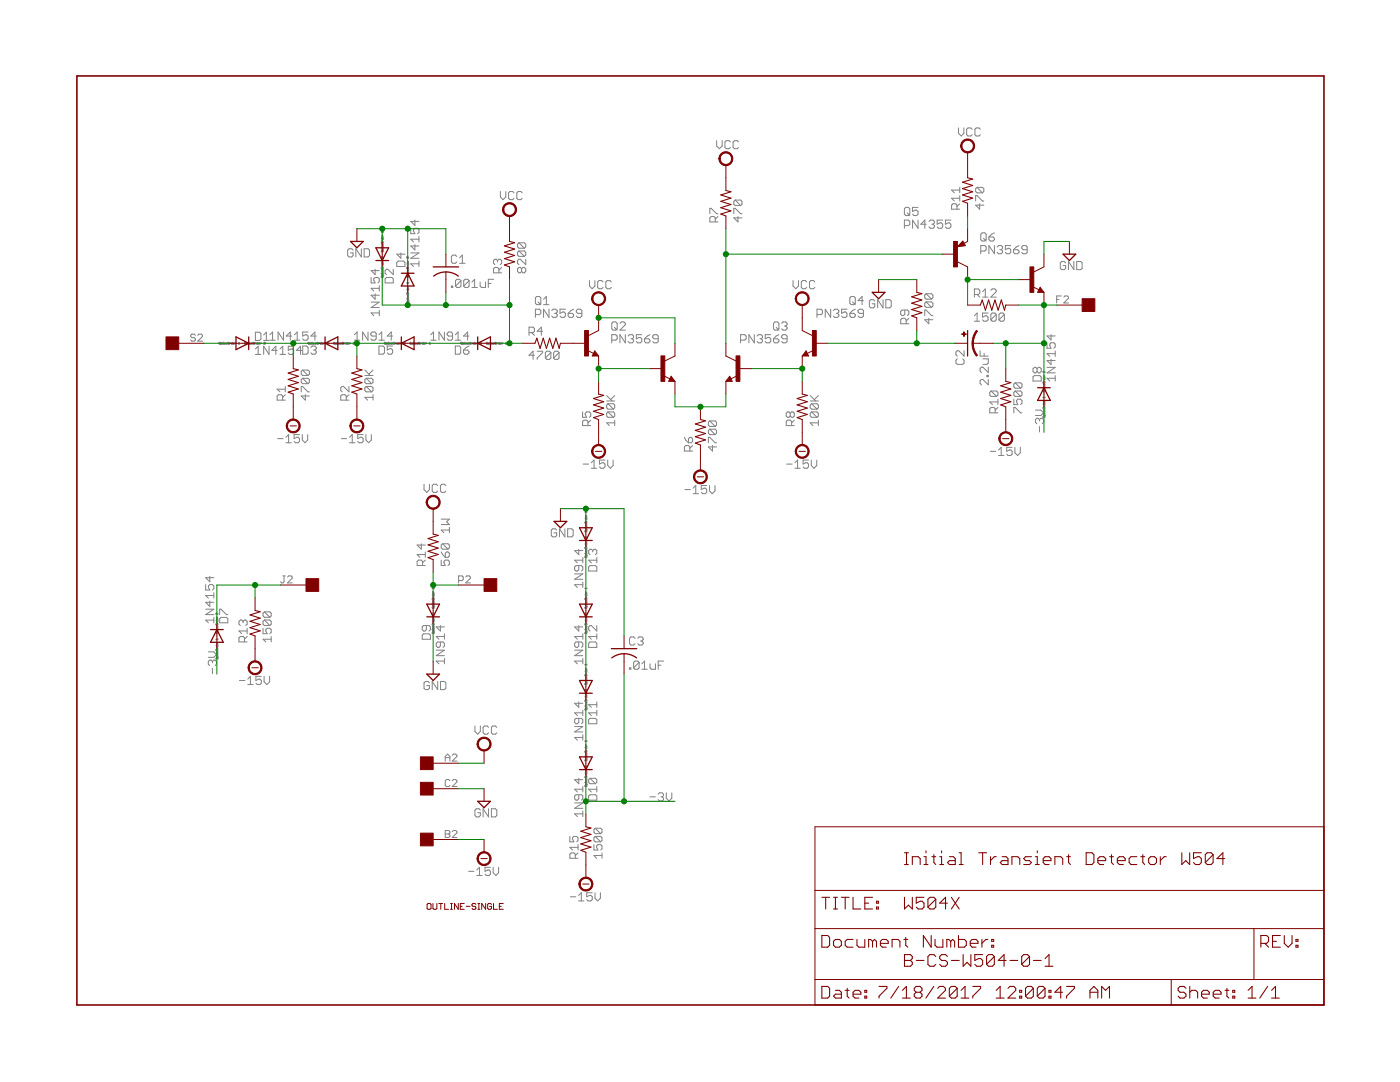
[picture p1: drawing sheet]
<svg xmlns="http://www.w3.org/2000/svg" width="279mm" height="216mm" viewBox="0 0 279 216" stroke-linecap="round" stroke-linejoin="round" font-family="sans-serif">
<g fill="none" stroke="#808080" stroke-width=".2">
<path d="M99.9 38.2v1.1l.5 .5 .5-.5v-1.1M102.6 38.5l-.3-.3h-.5l-.3 .3v1.1l.3 .2h.5l.3-.2M104.2 38.5l-.3-.3h-.5l-.3 .3v1.1l.3 .2h.5l.3-.2M143 28.1v1l.6 .6 .5-.6v-1M145.8 28.3l-.3-.2h-.6l-.2 .2v1.1l.2 .3h.6l.3-.3M146.7 39.9l-.2 .3v.5l.2 .3h1.1M146.7 39.9h1.1l.3 .3v.5l-.3 .3M146.7 39.9l1.1 1.1M147.4 28.3l-.3-.2h-.5l-.3 .2v1.1l.3 .3h.5l.3-.3M191.3 25.5v1.1l.5 .5 .6-.5v-1.1M191.5 39.6h-1.6l.6 .5M191.5 37.4v1.1"/>
<path d="M191.5 39v1.1M191.5 37.9h-1.6l.6 .6M194 25.8l-.3-.3h-.5l-.3 .3v1.1l.3 .2h.5l.3-.2M195 37.4l-.3 .3v.5l.3 .3h1.1M195 37.4h1.1l.2 .3v.5l-.2 .3M195 37.4l1.1 1.1M195.6 25.8l-.2-.3h-.6l-.2 .3v1.1l.2 .2h.6l.2-.2M70.5 49.9l-.3-.3h-.5l-.3 .3v1.1l.3 .3h.5l.3-.3v-.5h-.6M72.1 49.6v1.7l-1.1-1.7v1.7M72.7 49.6h.8l.2 .3v1.1l-.2 .3h-.8zM74.1 55.4v1.1h.8l-.3-.9 .3-.2h.5l.3 .2v.6l-.3 .3M74.9 53.7v1.1l-.8-.8h1.6"/>
<path d="M74.9 58.6v1.1l-.8-.8h1.6M75.7 57v1.1M75.7 57.5h-1.6l.5 .6M76 49.5h.1M76 54.5h.1M76.1 47.6h.4v.2h-.2l-.1-.2M76.1 52.7h.4v.2h-.2l-.1-.2M76.2 55.1l-.1 .2 .1 .1 .2-.3v.3M76.2 50l-.1 .2 .1 .1 .2-.3v.3M76.2 48.3h.2l.1 .2h-.3zM76.2 53.4h.2l.1 .2h-.3zM76.2 54.1l.1 .3 .2-.1v-.2"/>
<path d="M76.2 49l.1 .3 .2-.1v-.2M76.2 46.9l.1 .2M76.2 48l.1 .2M76.2 52l.1 .2M76.2 53l.1 .2M76.2 48.2h.3M76.2 47.1h.3M76.2 53.2h.3M76.2 52.2h.3M76.5 53.8l-.1 .2-.2-.2 .1-.1v.3M76.5 51.2v.3l-.3-.3-.1 .1 .1 .2M76.5 46.2v.2"/>
<path d="M76.5 47.3l-.1 .2-.2-.2 .1-.1v.3M76.5 48.7l-.1 .2-.2-.2h.1v.2M76.5 49.4v.1M76.5 49.9l-.1-.2h-.2v.2h.4M76.5 52.4l-.1 .2-.2-.2 .1-.1v.3M76.5 54.5v.1M76.5 55l-.1-.3-.2 .1v.2h.4M76.5 49.5h-.3M76.5 54.5l-.3 .1M76.5 46.3h-.4l.1 .1M76.9 55.6l.2-.2h1.1l.3 .2v.9h-1.6zM78.5 53.7v1.1l-1.1-1.1h-.3l-.2 .3v.5l.2 .3"/>
<path d="M79.2 52.4l.3-.3h1l.3 .3v.8h-1.6zM80 50.5v1l-.8-.8h1.6M81.1 54.5h.1M81.1 59.6h.1M81.2 53.4h.3l.1 .2h-.4zM81.2 52.7h.4v.2h-.2l-.1-.2M81.2 58.5l.3-.1 .1 .2-.4 .1zM81.2 57.7h.4v.2l-.2 .1-.1-.3M81.2 55.1v.2l.1 .1 .2-.3v.3M81.3 54.1l.1 .3 .2-.1v-.2M81.3 53l.1 .2M81.3 52l.1 .2"/>
<path d="M81.3 59.2l.1 .2h.2v-.2M81.3 53.2h.3M81.3 58.1l.1 .2M81.3 52.2h.3M81.3 57.1l.1 .2M81.3 58.3h.3M81.3 57.3h.3M81.6 53.8l-.1 .2-.2-.2 .1-.1v.3M81.6 52.4l-.1 .2-.2-.2 .1-.1v.3M81.6 55l-.1-.3-.2 .1v.2h.4M81.6 54.5l-.3 .1M81.6 57.4l-.1 .2-.2-.2h.1v.2"/>
<path d="M81.6 51.2v.3l-.3-.3-.1 .1v.2M81.6 54.5v.1M81.6 56.3v.3M81.6 58.9l-.1 .2-.2-.2 .1-.1v.3M81.6 59.6v.1M81.6 59.6l-.3 .1M81.6 56.5h-.4l.1 .1M82 45.6v1h.8l-.3-.5v-.3l.3-.2h.5l.3 .2v.6l-.3 .2M82 50.5h1.6l-1.6 1h1.6M82.8 43.9v1.1l-.8-.8h1.6M82.8 48.8v1.1l-.8-.8h1.6M83.6 52.6h-1.6l.5 .6"/>
<path d="M83.6 47.2v1.1M83.6 52.1v1.1M83.6 47.7h-1.6l.5 .6M90.1 57.1h.3v.3h-.3zM91.2 51.2l-.3-.3h-.5l-.3 .3v1.1l.3 .2h.5l.3-.2M91.7 52.5h1.1M91.7 51.5l.6-.6v1.6M92 56l-1.1 1.1M92 56v1.1l-.3 .3h-.5l-.3-.3M92 56l-.3-.3h-.5l-.3 .3v1.1M93.6 56v1.1l-.3 .3h-.5l-.3-.3M93.6 56l-.3-.3h-.5l-.3 .3v1.1"/>
<path d="M93.6 56l-1.1 1.1M94.2 57.4h1.1M94.2 56.3l.5-.6v1.7M95.8 56.3v.8l.3 .3h.8v-1.1M97.5 56.6h.5M98.5 55.7h-1v1.7M99.3 52l-.3-.3h-.2l-.3 .3v.5l.3 .3M99.3 52l.3-.3h.2l.3 .3v.5l-.3 .3M99.3 52v.3M99.6 54.4v-.8l-.3-.2h-.5l-.3 .2v.8h1.6M100.1 53.4l-.5 .5M103.6 48.5l-.3 .2v.6l.3 .2h1"/>
<path d="M103.6 50.1l-.3 .3v.5l.3 .3h1M103.6 48.5h1l.3 .2v.6l-.3 .2M103.6 50.1h1l.3 .3v.5l-.3 .3M103.6 50.1l1 1.1M103.6 48.5l1 1M104.1 53.6l-.3-.2h-.2l-.3 .2v.6l.3 .2h.2l.3-.2M104.1 53.6l.3-.2h.2l.3 .2v.6l-.3 .2h-.2l-.3-.2M104.1 53.6v.6M104.9 51.7v1.1l-1.1-1.1h-.2l-.3 .3v.5l.3 .3M106.8 59.4l.3-.2h.6l.2 .2v1.1l-.2 .3h-.6l-.3-.3zM108.5 59.7l.5-.5v1.6M117.6 56v1.1l.6 .5 .5-.5v-1.1"/>
<path d="M120.4 56.3l-.3-.3h-.6l-.2 .3v1l.2 .3h.6l.3-.3M122 56.3l-.3-.3h-.5l-.3 .3v1l.3 .3h.5l.3-.3M141.7 42.7v-1.1h.2l1.1 1.1h.3M142.7 44.3v-.8l-.2-.3h-.6l-.2 .3v.8h1.6M143.3 43.2l-.6 .6M146.5 42.7v-1.1h.2l1.1 1.1h.3M147.3 43.2v1.1l-.8-.8h1.6M158.3 56v1.1l.5 .5 .6-.5v-1.1M161 56.3l-.3-.3h-.5l-.3 .3v1l.3 .3h.5l.3-.3M162.6 56.3l-.3-.3h-.5l-.3 .3v1l.3 .3h.5l.3-.3M169.9 59.2h.5l.3 .2v1.1l-.3 .3h-.5l-.3-.3v-1.1zM172.3 60h-1.1l.8-.8v1.6"/>
<path d="M176.2 59.8v1.6l-1-1.6v1.6M176.8 59.8h.8l.3 .3v1.1l-.3 .2h-.8zM180.5 45h.8l.3-.3v-.5l-.3-.3h-.8v1.7M180.8 41.4h.5l.3 .3v1l-.3 .3h-.5l-.3-.3v-1zM181 42.5l.6 .5M183.2 41.4h-1.1v.8l.8-.3 .3 .3v.5l-.3 .3h-.5l-.3-.3M183.2 43.9v1.7l-1.1-1.7v1.7M184.8 58.6l-.2 .3v.5l.2 .3h1.1M184.8 58.6h1.1l.3 .3v.5l-.3 .3M184.8 58.6l1.1 1.1M184.8 44.7h-1l.8-.8v1.7M185.4 44.2l.3-.3h.5l.3 .3v.3l-.3 .2"/>
<path d="M185.9 44.7h.3M186.2 44.7l.3 .3v.3l-.3 .3h-.5l-.3-.3M188.1 43.9h-1.1v.8l.9-.2 .2 .2v.6l-.2 .3h-.6l-.3-.3M189.8 43.9h-1.1v.8l.5-.2h.3l.3 .2v.6l-.3 .3h-.5l-.3-.3M191 41.7v-.8l-.3-.2h-.5l-.3 .2v.8h1.6M191.5 40.7l-.5 .5M194.5 58.8h.8l.2-.3v-.6l-.2-.2h-.8v1.6M194.7 40.1v-1.1h.3l1.1 1.1h.2M195 58.8l.5 .5M195.5 40.7v1l-.8-.8h1.6M195.7 50.1h.8l.3-.3v-.5l-.3-.3h-.8v1.6M196 46.5h.5l.3 .2v1.1l-.3 .3h-.5l-.3-.3v-1.1z"/>
<path d="M196.1 58.2l.5-.5v1.6M196.1 59.3h1.1M196.3 47.6l.5 .5M197.4 47.3h.8l.3 .3v.2l-.3 .3h-.6l-.2-.3zM197.7 57.9l.3-.2h.5l.3 .2v.3l-1.1 1.1h1.1M198.5 46.5l-.6 .2-.5 .6M198.5 49v1.6l-1.1-1.6v1.6M199 49.3l.3-.3h.5l.3 .3v.3l-.3 .2M199.5 49.8h.3M199.8 49.8l.3 .3v.3l-.3 .2h-.5l-.3-.2M201.7 49h-1.1v.8l.6-.2h.2l.3 .2v.6l-.3 .2h-.5l-.3-.2M202.3 49.8h.8l.3 .3v.3l-.3 .2h-.6l-.2-.2z"/>
<path d="M203.4 49l-.6 .3-.5 .5M205 49.8h-.8l-.3-.2v-.3l.3-.3h.5l.3 .3v1.1l-.3 .2h-.5l-.3-.2M210.9 59.8h.4M211.8 59.1h-.9v1.4M212.3 59.3l.2-.2h.5l.2 .2v.2l-.9 1h.9M212.7 52.5l-.3-.3h-.5l-.3 .3v1l.3 .3h.5l.3-.3v-.5h-.5M214.3 52.2v1.6l-1.1-1.6v1.6M214.9 52.2h.8l.3 .3v1l-.3 .3h-.8zM39 66.9l-.2-.2h-.5l-.2 .2v.2l.2 .3h.5l.2 .2v.2l-.2 .3h-.5l-.2-.3M39.5 66.9l.2-.2h.5l.2 .2v.2l-.9 1h.9M44 68.4h-.3l.3 .2-.1 .1-.2-.1M44.1 68.7h.2v-.2l-.2-.1v.4"/>
<path d="M44.5 68.7h.1M44.5 68.4v.3M44.5 68.2v.1M45 68.4l-.3 .1 .1 .2h.2M45.1 68.6h.2v-.2l-.2 .1 .2 .2M45.5 68.3l.2 .1v.3l-.2-.1zM45.8 68.4v.3M46 68.4l-.2 .2M46.4 68.3v.4l-.3-.1 .1-.2h.2M46.5 68.6h.3l-.1-.2-.2 .1 .2 .2M46.9 68.4v.3M47.1 68.4l-.2 .2"/>
<path d="M47.6 68.7h.2M47.6 68.4l.1-.1v.4M49 68.4h-.2l.2 .2v.1l-.2-.1M49.2 68.7h.2v-.2l-.2-.1v.4M49.5 68.7h.2M49.5 68.4l.1 .3M49.6 68.2v.1M50 68.4l-.2 .1v.2h.2M50.2 68.6h.2v-.2l-.2 .1 .2 .2M50.6 68.3l.2 .1-.1 .3-.2-.1zM50.9 68.4v.3M51 66.3h.8l.3 .3v1l-.3 .3h-.8z"/>
<path d="M51 69.6l.5-.5v1.6M51 70.7h1.1M51.1 68.4l-.2 .2M51.5 68.3v.4l-.3-.1 .1-.2h.2M51.6 68.6h.3l-.1-.2-.2 .1 .2 .2M52 68.4v.3M52.2 68.4l-.2 .2M52.6 67.9h1.1M52.6 66.8l.5-.5v1.6M52.7 68.4h.2l-.2 .3h.2M53.7 69.1v1.6l-1.1-1.6v1.6M53.8 66.8l.6-.5v1.6"/>
<path d="M53.8 67.9h1.1M55.3 69.9h-1l.8-.8v1.6M55.9 70.7h1.1M55.9 69.6l.5-.5v1.6M56.4 79.8v-.8l-.3-.2h-.5l-.3 .2v.8h1.6M56.6 66.3v1.6l-1.1-1.6v1.6M56.9 78.8l-.5 .5M56.9 77.7h-1.6l.6 .5M56.9 77.1v1.1M58.2 67.1h-1.1l.8-.8v1.6M58.6 69.1h-1.1v.8l.8-.3 .3 .3v.5l-.3 .3h-.5l-.3-.3M58.8 66.8l.5-.5v1.6"/>
<path d="M58.8 67.9h1M60.1 78.2v-1.1h.3l1.1 1.1h.2M60.2 69.9h-1l.8-.8v1.6M60.4 73.9h1.1l.2 .2v.6l-.2 .2M60.4 75.5h1.1l.2 .3v.5l-.2 .3M60.4 73.9l-.3 .2v.6l.3 .2h1.1M60.4 75.5l-.3 .3v.5l.3 .3h1.1M60.4 75.5l1.1 1.1M60.4 73.9l1.1 1M60.4 69h.8l.3 .3v1.1l-.3 .3h-.8zM60.9 78.8v1l-.8-.8h1.6M61.5 66.3h-1.1v.8l.5-.3h.3l.3 .3v.5l-.3 .3h-.5l-.3-.3"/>
<path d="M61.7 68.4h-.2l.2 .2v.1l-.2-.1M61.9 68.7h.2v-.2l-.2-.1v.4M62 69.3l.3-.3h.5l.3 .3v.3l-.3 .2M62.2 68.7h.2M62.2 68.4l.1 .3M62.3 68.2v.1M62.6 69.8h.2M62.7 68.4l-.2 .1v.2h.2M62.8 69.8l.3 .3v.3l-.3 .3h-.5l-.3-.3M62.9 68.6h.2v-.2l-.2 .1 .2 .2M63.1 67.1h-1.1l.8-.8v1.6M63.3 68.3l.2 .1-.1 .3-.2-.1z"/>
<path d="M63.6 68.4v.3M63.8 68.4l-.2 .2M64.2 68.3v.4h-.2l-.1-.2 .3-.1M64.3 68.6h.3l-.1-.2-.2 .1 .2 .2M64.7 68.4v.3M64.9 68.4l-.2 .2M65.4 68.4h.2l-.2 .3h.2M66.8 68.4l-.2-.1v.1l.2 .2h-.2M67 68.7l.2-.1-.1-.2h-.1v.4M67.3 68.7h.1M67.3 68.4l.1 .3M67.4 68.2v.1"/>
<path d="M67.8 68.4l-.2 .1v.2h.2M67.9 68.6h.3l-.1-.2-.2 .1 .2 .2M68.4 68.3l.2 .1-.1 .3-.2-.1zM68.7 68.4v.3M68.9 68.4l-.2 .2M69.1 79.8v-.8l-.3-.2h-.5l-.3 .2v.8h1.6M69.3 68.3v.4h-.2l-.1-.2 .3-.1M69.4 68.6h.2v-.2l-.2 .1 .2 .2M69.6 77.1v1.1l-1-1.1h-.3l-.3 .3v.5l.3 .3M69.6 78.8l-.5 .5M69.7 68.4v.3M69.9 68.4l-.2 .2"/>
<path d="M70.4 68.7h.3M70.4 68.4l.2-.1v.4M70.7 66.8l.6-.5v1.6M70.7 67.9h1.1M72.8 73.9l1.1 1M72.8 74.9h1.6M73.1 75.5h1.1l.2 .3v.5l-.2 .3M73.1 77.1h1.1l.2 .3v.5l-.2 .3M73.1 75.5l1.1 1.1M73.1 77.1l-.3 .3v.5l.3 .3h1.1M73.1 75.5l-.3 .3v.5l.3 .3h1.1M73.1 77.1l1.1 1.1"/>
<path d="M73.4 66.3v1.6l-1-1.6v1.6M74.1 60.3h1.6l-1.6 1.1h1.6M74.4 79.3h-1.6l.6 .5M74.4 78.8v1M74.4 73.9l-.8 .8M75.1 67.1h-.8l-.3-.3v-.3l.3-.2h.5l.3 .2v1.1l-.3 .3h-.5l-.3-.3M75.6 69h.9l.2 .3v1.1l-.2 .3h-.9zM75.6 67.9h1.1M75.6 66.8l.6-.5v1.6M75.7 62.4h-1.6l.5 .6M75.7 61.9v1.1M77 68.4l-.2-.1-.1 .1 .3 .2h-.3"/>
<path d="M77.1 68.7l.3-.1-.1-.2h-.2v.4M77.5 68.7h.1M77.5 68.4v.3M77.5 68.2v.1M78 68.4l-.3 .1 .1 .2h.2M78.1 68.6h.3l-.1-.2-.2 .1 .2 .2M78.4 67.1h-1.1l.8-.8v1.6M78.4 69h-1.1v.8l.5-.2h.3l.3 .2v.6l-.3 .3h-.5l-.3-.3M78.5 68.3l.2 .1v.3l-.2-.1zM78.8 68.4v.3M79 68.4l-.2 .2M79.4 68.3v.4h-.2v-.2l.2-.1"/>
<path d="M79.5 68.6h.3l-.1-.2-.2 .1 .2 .2M79.9 68.4v.3M80.1 68.4l-.2 .2M80.6 68.4h.3l-.3 .3h.3M81.2 60.2v.2h.1l.2-.2v.2M81.6 60.1l-.1-.3-.2 .1v.2h.4M82.1 68.4l-.2-.1-.1 .1 .3 .2h-.3M82.2 68.7l.2-.1v-.2h-.2v.4M82.5 68.7h.2M82.5 68.4l.1 .3M82.6 68.2v.1M83.1 68.4l-.3 .1 .1 .2h.2"/>
<path d="M83.2 68.6h.2v-.2l-.2 .1 .2 .2M83.6 68.3l.2 .1-.1 .3-.2-.1zM83.9 68.4v.3M84.1 68.4l-.2 .2M84.5 68.3v.4h-.2l-.1-.2 .3-.1M84.6 68.6h.3l-.1-.2-.2 .1 .2 .2M85 68.4v.3M85.2 68.4l-.2 .2M85.7 68.7h.2M85.7 68.4l.1-.1v.4M86 66.8l.5-.5v1.6M86 67.9h1"/>
<path d="M88.7 66.3v1.6l-1.1-1.6v1.6M90.3 67.1h-.8l-.3-.3v-.3l.3-.2h.5l.3 .2v1.1l-.3 .3h-.5l-.3-.3M90.9 69h.8l.2 .3v1.1l-.2 .3h-.8zM90.9 67.9h1M90.9 66.8l.5-.5v1.6M92.2 68.4l-.2-.1v.1l.2 .2h-.2M92.3 68.7h.2l.1-.2-.3-.1v.4M92.5 69.8h.8l.3 .3v.3l-.3 .3h-.5l-.3-.3zM92.7 68.7h.1M92.7 68.4l.1 .3M92.8 68.2v.1M93.2 68.4l-.2 .1v.2h.2"/>
<path d="M93.3 68.6h.3l-.1-.2-.2 .1 .2 .2M93.6 67.1h-1.1l.8-.8v1.6M93.6 69l-.6 .3-.5 .5M93.8 68.3l.2 .1-.1 .3-.2-.1zM94.1 68.4v.3M94.3 68.4l-.2 .2M94.7 68.3v.4h-.2l-.1-.2 .3-.1M94.8 68.6h.2v-.2l-.2 .1 .2 .2M95.1 68.4v.3M95.3 68.4l-.2 .2M95.8 68.4h.3l-.3 .3h.3M97.3 68.4l-.2-.1-.1 .1 .3 .2h-.3"/>
<path d="M97.4 68.7h.2l.1-.2-.3-.1v.4M97.8 68.7h.1M97.8 68.4l.1 .3M97.9 68.2v.1M98.3 68.4l-.3 .1 .1 .2h.2M98.4 68.6h.3l-.1-.2-.2 .1 .2 .2M98.8 68.3l.2 .1v.3l-.2-.1zM99.2 68.4v.3M99.4 68.4l-.2 .2M99.7 68.3v.4h-.2v-.2l.2-.1M99.8 68.6h.3l-.1-.2-.2 .1 .2 .2M100.2 68.4v.3"/>
<path d="M100.4 68.4l-.2 .2M100.9 68.7h.3M100.9 68.4l.1-.1v.4M105.6 66.4h.8l.3-.3v-.5l-.3-.3h-.8v1.6M106.1 66.4l.6 .5M106.7 70.9h-1.1l.8-.8v1.6M106.8 62.8h.9l.2-.3v-.5l-.2-.3h-.9v1.6M107.2 70.1h1.1v.3l-1.1 1v.3M107.4 60.2l.5 .6M108.3 66.1h-1.1l.8-.8v1.6M108.5 60.8h1.1M109.6 61.7v1.6l-1.1-1.6v1.6"/>
<path d="M109.9 70.4l-.2-.3h-.6l-.3 .3v1M109.9 70.4v1l-.2 .3h-.6l-.3-.3M109.9 70.4l-1.1 1M110.1 62l.3-.3h.5l.3 .3v.3l-.3 .2M110.7 62.5h.2M110.9 62.5l.3 .3v.3l-.3 .2h-.5l-.3-.2M111.6 70.4l-.3-.3h-.5l-.3 .3v1M111.6 70.4v1l-.3 .3h-.5l-.3-.3M111.6 70.4l-1.1 1M112.8 61.7h-1v.8l.5-.2h.3l.2 .2v.6l-.2 .2h-.6l-.2-.2M113.4 62.5h.8l.3 .3v.3l-.3 .2h-.5l-.3-.2zM114.5 61.7l-.6 .3-.5 .5"/>
<path d="M116.1 62.5h-.8l-.3-.2v-.3l.3-.3h.5l.3 .3v1.1l-.3 .2h-.5l-.3-.2M121.1 78.9l1.1 1.1M122.1 67.9h.8l.3-.3v-.5l-.3-.3h-.8v1.6M122.3 64.2h.6l.3 .3v1.1l-.3 .3h-.6l-.2-.3v-1.1zM122.6 65.3l.6 .6M122.7 78.9l-.8 .8M123.7 64.5l.3-.3h.5l.3 .3v.3l-1.1 1.1h1.1M124.8 66.8v1.6l-1.1-1.6v1.6M125.3 67.1l.3-.3h.6l.2 .3v.2l-.2 .3M125.9 67.6h.3M126.2 67.6l.2 .3v.2l-.2 .3h-.6l-.3-.3M128.1 66.8h-1.1v.8l.5-.3h.3l.3 .3v.5l-.3 .3h-.5l-.3-.3"/>
<path d="M128.6 67.6h.8l.3 .3v.2l-.3 .3h-.5l-.3-.3zM129.7 66.8l-.5 .3-.6 .5M131.4 67.6h-.9l-.2-.3v-.2l.2-.3h.6l.3 .3v1l-.3 .3h-.6l-.2-.3M147.8 67.9h.8l.3-.3v-.5l-.3-.3h-.8v1.6M150.5 66.8v1.6l-1-1.6v1.6M151.1 67.1l.3-.3h.5l.3 .3v.2l-.3 .3M151.6 67.6h.3M151.9 67.6l.3 .3v.2l-.3 .3h-.5l-.3-.3M153.8 66.8h-1.1v.8l.6-.3h.2l.3 .3v.5l-.3 .3h-.5l-.3-.3M154.4 67.6h.8l.2 .3v.2l-.2 .3h-.6l-.2-.3zM154.6 64.2h.6l.2 .3v1.1l-.2 .3h-.6l-.2-.3v-1.1zM154.9 65.3l.5 .6"/>
<path d="M155.4 66.8l-.5 .3-.5 .5M156 64.5l.3-.3h.5l.3 .3v.3l-.3 .3M156.5 65.1h.3M156.8 65.1l.3 .2v.3l-.3 .3h-.5l-.3-.3M157.1 67.6h-.8l-.3-.3v-.2l.3-.3h.5l.3 .3v1l-.3 .3h-.5l-.3-.3M161.7 78.9l1.1 1.1M163 62.8h.9l.2-.3v-.5l-.2-.3h-.9v1.6M163.3 78.9l-.8 .8M165.8 61.7v1.6l-1.1-1.6v1.6M166.3 62l.3-.3h.5l.3 .3v.3l-.3 .2M166.9 62.5h.2M167.1 62.5l.3 .3v.3l-.3 .2h-.5l-.3-.2"/>
<path d="M169 61.7h-1v.8l.5-.2h.3l.2 .2v.6l-.2 .2h-.6l-.2-.2M169.6 62.5h.8l.3 .3v.3l-.3 .2h-.5l-.3-.2zM170.1 60.2l.6 .6M170.7 61.7l-.6 .3-.5 .5M172.3 62.5h-.8l-.3-.2v-.3l.3-.3h.5l.3 .3v1.1l-.3 .2h-.5l-.3-.2M174.6 60.1l-.3-.3h-.5l-.3 .3v1.1l.3 .2h.5l.3-.2v-.6h-.5M180.6 61.9v.8l-.3 .3h-.3l-.3-.3v-.6l.3-.2h1.1l.3 .2v.6l-.3 .3M180.8 64.6v-.8l-.2-.3h-.6l-.3 .3v.8h1.7M181.4 63.5l-.6 .6M184.6 63v-1.1h.2l1.1 1.1h.3M184.8 60.2l-.2 .3v.6l.2 .2h1.1M184.8 60.2h1.1l.3 .3v.6l-.3 .2"/>
<path d="M184.8 60.2l1.1 1.1M185.4 63.5v1.1l-.8-.8h1.6M191.1 71.6l-.3 .3v.5l.3 .3h1l.3-.3v-.5l-.3-.3M192.4 70v1.1l-1.1-1.1h-.2l-.3 .3v.5l.3 .3M194.5 63l.5-.5v1.6M194.5 64.1h1M195.6 70v1.1h1.6M196.2 71.6h1v.8l-.2 .3h-.8M196.4 70.5v.6M197 74.9h.2v.3h-.2zM197.2 62.5h-1.1v.8l.8-.3 .3 .3v.5l-.3 .3h-.5l-.3-.3M197.2 73.3v1l-1-1h-.3l-.3 .2v.6l.3 .2"/>
<path d="M197.2 75.7v1.1l-1-1.1h-.3l-.3 .3v.5l.3 .3M197.8 78l-.3 .3v.5l.3 .3h1.1M197.8 78h1.1l.3 .3v.5l-.3 .3M197.8 78l1.1 1.1M198.8 62.7l-.3-.2h-.5l-.3 .2v1.1M198.8 62.7v1.1l-.3 .3h-.5l-.3-.3M198.8 62.7l-1.1 1.1M199.2 79.7v1M200.4 62.7l-.2-.2h-.6l-.2 .2v1.1M200.4 62.7v1.1l-.2 .3h-.6l-.2-.3M200.4 62.7l-1 1.1M202.3 79.7v1h.8l-.2-.5v-.3l.2-.2h.6l.3 .2v.6l-.3 .2"/>
<path d="M202.6 76.4l-.3 .2v.6l.3 .3h1.1M202.6 78l-.3 .3v.5l.3 .3h1.1M202.6 76.4h1.1l.3 .2v.6l-.3 .3M202.6 78h1.1l.3 .3v.5l-.3 .3M202.6 78l1.1 1.1M202.6 76.4l1.1 1.1M206.2 75.2l.2-.2h1.1l.3 .2v.8h-1.6zM207 73.6l-.3-.3h-.3l-.2 .3v.5l.2 .3h.3l.3-.3M207 73.6l.2-.3h.3l.3 .3v.5l-.3 .3h-.3l-.2-.3M207 73.6v.5M208.1 77.4h.1M208.2 75.5h.3v.3l-.2-.1v-.2"/>
<path d="M208.2 76.2h.3v.2l-.3 .1zM208.2 78v.2l.2-.2h.1v.2M208.3 77v.2h.2v-.2M208.3 74.8l.1 .2M208.3 75.9l.1 .2M208.3 79.9l.1 .2M208.3 76.1h.2M208.3 75h.2M208.5 74.1v.2l-.2-.2h-.1v.2M208.5 75.2v.2l-.2-.2 .1-.1v.3M208.5 76.6v.2l-.2-.2h.1v.2M208.5 77.3v.2"/>
<path d="M208.5 77.8v-.2h-.2v.2h.4M208.5 79.2v.2M208.5 77.4l-.2 .1M208.5 79.3h-.3l.1 .1M209 68.4v1.1h.8l-.3-.6v-.2l.3-.3h.5l.3 .3v.5l-.3 .3M209 73.3h1.6l-1.6 1.1h1.6M209.8 66.8v1l-.8-.8h1.6M209.8 71.7v1l-.8-.8h1.6M210.6 75.5h-1.6l.5 .5M210.6 70v1.1M210.6 75v1M210.6 70.6h-1.6l.5 .5"/>
<path d="M55.4 87.5h1.1M57.1 87.2l.5-.5v1.6M57.1 88.3h1M59.8 86.7h-1.1v.8l.8-.3 .3 .3v.6l-.3 .2h-.5l-.3-.2M60.3 86.7v1.1l.6 .5 .5-.5v-1.1M68.1 87.5h1.1M69.7 88.3h1.1M69.7 87.2l.6-.5v1.6M72.5 86.7h-1.1v.8l.5-.3h.3l.3 .3v.6l-.3 .2h-.5l-.3-.2M73 86.7v1.1l.6 .5 .5-.5v-1.1M84.6 96.6v1.1l.6 .6 .5-.6v-1.1M87.4 96.9l-.3-.3h-.6l-.2 .3v1.1l.2 .3h.6l.3-.3"/>
<path d="M89 96.9l-.3-.3h-.5l-.3 .3v1.1l.3 .3h.5l.3-.3M116.3 82.2v1.1h.8l-.3-.6v-.2l.3-.3h.5l.3 .3v.5l-.3 .3M116.4 92.6h1.1M117.3 84.9v-.8l-.2-.3h-.6l-.2 .3v.8h1.6M117.9 83.8l-.6 .6M118 92.3l.6-.5v1.6M118 93.4h1.1M120.7 91.8h-1.1v.8l.6-.3h.3l.2 .3v.6l-.2 .2h-.6l-.3-.2M121.1 80h1.6M121.3 91.8v1.1l.5 .5 .6-.5v-1.1M121.3 82.2l-.2 .3v.5l.2 .3h1.1M121.3 82.2h1.1l.3 .3v.5l-.3 .3"/>
<path d="M121.3 80.6h1.1l.3 .2v.6l-.3 .2M121.3 80.6l-.2 .2v.6l.2 .2h1.1M121.3 82.2l1.1 1.1M121.3 80.6l1.1 1M122.7 84.4h-1.6l.5 .5M122.7 83.8v1.1M136.6 87.3l.2 .5 .6 .5M136.7 97.7h1.1M137.4 87.5l.3-.2h.2l.3 .2v.6l-.3 .2h-.5zM137.7 90v-.8l-.3-.3h-.6l-.2 .3v.8h1.6M138.2 88.9l-.5 .6M138.3 97.4l.6-.5v1.6"/>
<path d="M138.3 98.5h1.1M141 96.9h-1v.8l.5-.3h.3l.2 .3v.5l-.2 .3h-.6l-.2-.3M141.4 88.3v-1h.2l1.1 1h.3M141.6 96.9v1.1l.5 .5 .6-.5v-1.1M141.6 85.6l-.2 .3v.5l.2 .3h1.1M141.6 84l-.2 .3v.5l.2 .3h1.1M141.6 85.6h1.1l.3 .3v.5l-.3 .3M141.6 84h1.1l.3 .3v.5l-.3 .3M141.6 85.6l1.1 1.1M141.6 84l1.1 1.1M142.2 88.9v1.1l-.8-.8h1.6M157 92.6h1.1"/>
<path d="M157.7 82.5l-.3-.3h-.2l-.3 .3v.5l.3 .3h.2l.3-.3M157.7 82.5l.3-.3h.3l.2 .3v.5l-.2 .3h-.3l-.3-.3M157.7 82.5v.5M158 84.9v-.8l-.3-.3h-.5l-.3 .3v.8h1.6M158.5 83.8l-.5 .6M158.6 93.4h1.1M158.6 92.3l.6-.5v1.6M161.4 91.8h-1.1v.8l.5-.3h.3l.3 .3v.6l-.3 .2h-.6l-.2-.2M161.7 80h1.6M161.9 91.8v1.1l.6 .5 .5-.5v-1.1M162 82.2l-.3 .3v.5l.3 .3h1M162 80.6l-.3 .2v.6l.3 .2h1"/>
<path d="M162 82.2h1l.3 .3v.5l-.3 .3M162 80.6h1l.3 .2v.6l-.3 .2M162 82.2l1 1.1M162 80.6l1 1M163.3 84.4h-1.6l.5 .5M163.3 83.8v1.1M197.6 90.1h1.1M198.6 82.4v-.8l-.2-.3h-.6l-.3 .3v.8h1.7M199.2 81.3l-.6 .5M199.2 80.2h-1.7l.6 .5M199.3 89.8l.5-.5v1.6M199.3 90.9h1.1"/>
<path d="M202 89.3h-1.1v.8l.5-.3h.3l.3 .3v.5l-.3 .3h-.5l-.3-.3M202.3 82.4v-1.1h.3l1.1 1.1h.3M202.5 89.3v1l.6 .6 .5-.6v-1M206.7 81.8h1l.6 .6-.6 .5h-1M207.5 83.7l.2-.2h.3l.3 .2v.6l-.3 .2M207.5 83.7l-.3-.2h-.3l-.2 .2v.6l.2 .2M207.5 83.7v.3M207.5 85.1v1.1M208.1 82.5h.1M208.2 80.6h.3v.3l-.2-.1v-.2M208.2 83v.3l.2-.3 .1 .1v.2M208.2 81.3h.3v.2h-.3z"/>
<path d="M208.3 82v.3l.2-.1v-.2M208.3 81l.1 .2M208.3 81.2h.2M208.3 80.1h.2M208.5 80.3v.2l-.2-.2 .1-.1v.3M208.5 81.7v.2l-.2-.2h.1v.2M208.5 82.4v.1M208.5 82.9v-.2h-.2v.2h.4M208.5 82.5h-.2M41 116.6v1.1h.9l-.3-.5v-.3l.3-.3h.5l.3 .3v.6l-.3 .2M41.9 119.9v1.1l-.9-.8h1.7M41.9 115v1.1l-.9-.8h1.7"/>
<path d="M42.7 118.3v1.1M42.7 118.8h-1.7l.6 .6M56.5 114.9h.4M56.7 114.9v1.2l-.2 .2h-.3l-.2-.2M57.4 115.1l.2-.2h.5l.2 .2v.3l-.9 .9h.9M84.1 108.5v1.1l-.9-.8h1.7M84.3 112.8v-.8l-.2-.2h-.6l-.3 .2v.8h1.7M84.9 110.1v1.1M84.9 110.7h-1.7l.6 .5M84.9 111.8l-.6 .5M86.3 119.4h.3v.2h-.3zM86.3 118.7h.3v.2l-.2 .1v-.3"/>
<path d="M86.4 118l.1 .2M86.4 119.1l.1 .2M86.4 119.3h.2M86.4 118.2h.2M86.6 117.3v.2M86.6 118.4v.2l-.2-.2 .1-.1v.3M86.6 119.8v.2l-.2-.2h.1v.2M86.6 117.4h-.3l.1 .1M88.1 111.8v1h.8l-.3-.5v-.3l.3-.2h.5l.3 .2v.6l-.3 .2M88.1 103.6h1.6l-.6 .5 .6 .6h-1.6M88.1 110.1l.8 1.1M88.3 108.5l-.2 .3v.5l.2 .3h1.1"/>
<path d="M88.3 108.5h1.1l.3 .3v.5l-.3 .3M88.3 108.5l1.1 1.1M88.9 110.4l.2-.3h.3l.3 .3v.5l-.3 .3h-.5zM89.7 105.8h-1.6l.5 .5M89.7 105.2v1.1M91.5 115.8h.7l.3-.2v-.5l-.3-.2h-.7v1.4M92.9 115.1l.3-.2h.4l.3 .2v.3l-1 .9h1M111.1 105.8l-.3-.3h-.5l-.3 .3v1.1l.3 .2h.5l.3-.2v-.6h-.5M112.7 105.5v1.6l-1-1.6v1.6M113.3 105.5h.8l.3 .3v1.1l-.3 .2h-.8zM114.7 114.5h1.6l-1.6 1.1h1.6M115.5 109.6v1.1l-.8-.8h1.6"/>
<path d="M115.5 112.9v.8l-.3 .2h-.2l-.3-.2v-.6l.3-.2h1.1l.2 .2v.6l-.2 .2M116.3 116.7h-1.6l.5 .5M116.3 111.8h-1.6l.5 .5M116.3 111.2v1.1M116.3 116.1v1.1M116.7 105.3h.1M116.7 110.4h.1M116.7 119.4h.4v.2h-.3zM116.7 118.7h.4v.2l-.2 .1v-.3M116.7 104.2l.4-.1v.2l-.3 .1zM116.7 109.3l.4-.1v.2l-.3 .1zM116.7 103.5h.4v.2h-.2v-.2"/>
<path d="M116.7 108.5h.4v.2l-.2 .1v-.3M116.8 105.9l-.1 .2 .2 .1 .2-.3v.3M116.8 111l-.1 .2h.2l.2-.2v.2M116.9 102.8l.1 .2M116.9 119.3h.2M116.9 118.2h.2M116.9 104.9v.3l.2-.1v-.2M116.9 110v.2h.2v-.2M116.9 103.8l.1 .2M116.9 107.8l.1 .2M116.9 108.9l.1 .2M116.9 118l.1 .2"/>
<path d="M116.9 119.1l.1 .2M116.9 104h.2M116.9 103h.2M116.9 109.1h.2M116.9 108h.2M117.1 103.1v.2l-.2-.2h.1v.2M117.1 119.8v.2l-.2-.2h.1v.2M117.1 118.4v.2l-.2-.2 .1-.1v.3M117.1 117.4h-.4l.2 .1M117.1 107.1v.3l-.2-.3-.2 .1 .1 .2M117.1 102v.3M117.1 104.6v.2l-.2-.2 .1-.1v.3"/>
<path d="M117.1 105.3v.1M117.1 105.8v-.2l-.2-.1v.3h.3M117.1 108.2v.2l-.2-.2h.1v.2M117.1 109.7v.2l-.2-.2 .1-.1v.3M117.1 110.3v.2M117.1 110.8v-.1l-.2-.1v.2h.3M117.1 117.3v.2M117.1 105.3l-.2 .1M117.1 110.4l-.2 .1M117.1 102.2h-.4l.2 .1M117.8 112.9h1l.3 .2v.8h-1.6v-.8zM118.3 109.9l-.3-.3h-.2l-.3 .3v.5l.3 .3"/>
<path d="M118.3 109.9l.3-.3h.2l.3 .3v.5l-.3 .3M118.3 109.9v.2M119.1 111.8h-1.6l.5 .5M119.1 111.2v1.1M41 121.6h1.7l-1.7 1h1.7M41.6 130.1h1.1l.5 .5-.5 .6h-1.1M42.4 132l.3-.3h.2l.3 .3v.5l-.3 .3M42.4 132v.2M42.4 133.3v1.1M42.4 132l-.3-.3h-.3l-.2 .3v.5l.2 .3M42.7 123.7h-1.7l.6 .6M42.7 123.2v1.1"/>
<path d="M43 130.7h.1M43 125.6h.1M43.1 123.8h.4l-.1 .2h-.2v-.2M43.1 128.8h.4l-.1 .3-.2-.1v-.2M43.2 126.2v.2l.1-.2 .2 .1-.1 .1M43.2 131.3l-.1 .2h.1l.2-.2v.2M43.2 124.5h.2l.1 .2h-.3zM43.2 129.5h.2l.1 .2-.3 .1zM43.2 125.2l.1 .3 .2-.1v-.2M43.2 130.3l.1 .2h.2v-.2M43.2 123.1l.1 .2M43.2 124.1l.1 .2"/>
<path d="M43.2 128.2l.1 .2M43.2 129.2l.1 .2M43.2 129.4h.3M43.2 128.4h.3M43.2 124.3h.3M43.2 123.3h.3M43.5 122.3v.3l-.3-.3-.1 .1 .1 .2M43.5 123.5l-.1 .2-.2-.2 .1-.1v.3M43.5 124.9l-.1 .2-.2-.2 .1-.1v.3M43.5 125.6v.1M43.5 126.1v-.2l-.2-.1-.1 .3h.4M43.5 127.4v.3"/>
<path d="M43.5 128.5l-.1 .2-.2-.2h.1v.2M43.5 130l-.1 .2-.2-.2 .1-.1v.3M43.5 130.7v.1M43.5 131.2v-.2l-.2-.1-.1 .3h.4M43.5 125.6l-.3 .1M43.5 130.7l-.3 .1M43.5 127.6h-.4l.1 .1M43.8 123.5l.3-.3h1.1l.3 .3v.8h-1.7zM43.8 122.6v-1h.3l1.1 1h.3M47.8 135.8h1.1M48.5 124l-.3-.3h-.2l-.3 .3v.5l.3 .3M48.5 124l.3-.3h.2l.3 .3v.5l-.3 .3"/>
<path d="M48.5 124v.3M48.8 128.1v-.8l-.3-.3h-.5l-.3 .3v.8h1.6M49.3 127l-.5 .6M49.3 125.9h-1.6l.5 .5M49.3 125.4v1M49.4 136.6h1.1M49.4 135.5l.6-.5v1.6M52.2 135h-1.1v.8l.5-.3h.3l.3 .3v.5l-.3 .3h-.5l-.3-.3M52.5 125.4v1h.8l-.3-.5v-.3l.3-.2h.5l.3 .2v.6l-.3 .2M52.7 135v1.1l.6 .5 .5-.5v-1.1M52.8 123.7l-.3 .3v.5l.3 .3h1M52.8 123.7h1l.3 .3v.5l-.3 .3"/>
<path d="M52.8 122.1h1l.3 .3v.5l-.3 .3M52.8 122.1l-.3 .3v.5l.3 .3h1M52.8 123.7l1 1.1M52.8 122.1l1 1.1M54.1 127.6h-1.6l.5 .5M54.1 127v1.1M84.3 126.7l.2-.2h1.1l.3 .2v.9h-1.6zM85.1 124.8v.8l-.3 .3h-.3l-.2-.3v-.5l.2-.3h1.1l.3 .3v.5l-.3 .3M85.7 136.2l-.3-.2h-.5l-.3 .2v1.1l.3 .3h.5l.3-.3v-.5h-.5M86.2 125.6h.1M86.2 120.6h.1M86.3 124.5h.3v.2h-.3z"/>
<path d="M86.3 123.8h.3v.2h-.2v-.2M86.3 126.2v.2h.1l.2-.2v.2M86.3 121.1v.2l.1 .1 .2-.3v.3M86.4 125.2v.3l.2-.1v-.2M86.4 124.3h.2M86.4 123.3h.2M86.4 120.1v.3l.2-.1v-.2M86.4 123.1l.1 .2M86.4 124.1l.1 .2M86.6 126.1v-.2l-.2-.1v.3h.4M86.6 125.6l-.2 .1M86.6 124.9v.2l-.2-.2 .1-.1v.3"/>
<path d="M86.6 123.5v.2l-.2-.2 .1-.1v.3M86.6 122.3v.3l-.2-.3-.1 .1v.2M86.6 120.5v.1M86.6 121v-.2h-.2v.2h.4M86.6 125.6v.1M86.6 120.6h-.2M87.1 129.7h1.6l-1.6 1.1h1.6M87.4 136v1.6l-1.1-1.6v1.6M87.9 124.8v1.1l-.8-.8h1.6M87.9 128.1v.8l-.3 .3h-.3l-.2-.3v-.5l.2-.3h1.1l.3 .3v.5l-.3 .3M87.9 136h.8l.3 .2v1.1l-.3 .3h-.8zM88.7 126.5v1.1"/>
<path d="M88.7 131.4v1.1M88.7 131.9h-1.6l.5 .6M88.7 127h-1.6l.5 .6M114.7 129.7h1.6l-1.6 1.1h1.6M115.5 124.8v1.1l-.8-.8h1.6M115.5 128.1v.8l-.3 .3h-.2l-.3-.3v-.5l.3-.3h1.1l.2 .3v.5l-.2 .3M116.3 131.9h-1.6l.5 .6M116.3 127h-1.6l.5 .6M116.3 126.5v1.1M116.3 131.4v1.1M116.7 125.6h.1M116.7 120.6h.1"/>
<path d="M116.7 135.8h.1M116.7 133.9h.4v.2l-.2 .1v-.3M116.7 124.5h.4v.2h-.3zM116.7 123.8h.4v.2h-.2v-.2M116.7 134.7l.4-.1v.2l-.3 .1zM116.7 139h.4v.2l-.2 .1v-.3M116.8 136.4l-.1 .1 .2 .1 .2-.2v.2M116.8 126.2l-.1 .2h.2l.2-.2v.2M116.8 121.1l-.1 .2 .2 .1 .2-.3v.3M116.8 139.7h.3v.2l-.3 .1zM116.9 138.3l.1 .2M116.9 133.2l.1 .2"/>
<path d="M116.9 125.2v.3l.2-.1v-.2M116.9 124.3h.2M116.9 123.3h.2M116.9 120.1v.3l.2-.1v-.2M116.9 135.4v.2h.2v-.2M116.9 123.1l.1 .2M116.9 124.1l.1 .2M116.9 134.3l.1 .2M116.9 139.4l.1 .2M116.9 134.5h.2M116.9 133.4h.2M116.9 139.6h.2"/>
<path d="M116.9 138.5h.2M117.1 133.6v.2l-.2-.2h.1v.2M117.1 126.1v-.2l-.2-.1v.3h.3M117.1 125.6l-.2 .1M117.1 124.9v.2l-.2-.2 .1-.1v.3M117.1 123.5v.2l-.2-.2 .1-.1v.3M117.1 122.3v.3l-.2-.3-.2 .1 .1 .2M117.1 121v-.2h-.2v.2h.3M117.1 120.6h-.2M117.1 137.6v.2l-.2-.2h-.2l.1 .2M117.1 120.5v.1M117.1 125.6v.1"/>
<path d="M117.1 132.5v.3M117.1 135.1v.2l-.2-.2 .1-.1v.3M117.1 135.7v.2M117.1 136.2v-.1l-.2-.1v.2h.3M117.1 138.7v.2l-.2-.2 .1-.1v.3M117.1 135.8l-.2 .1M117.1 132.6h-.4l.2 .2M117.8 128.1h1l.3 .3v.8h-1.6v-.8zM119.1 124.8v1.1l-1.1-1.1h-.2l-.3 .3v.5l.3 .3M119.1 127h-1.6l.5 .6M119.1 126.5v1.1M125.6 133.3h.3v.2h-.3z"/>
<path d="M126.7 127.4l-.3-.3h-.5l-.3 .3v1l.3 .3h.5l.3-.3M127.3 127.4l.3-.3h.5l.3 .3v.2l-.3 .3M127.6 132.2v1.1l-.3 .2h-.6l-.3-.2M127.6 132.2l-.3-.3h-.6l-.3 .3v1.1M127.6 132.2l-1.2 1.1M127.8 127.9h.3M128.1 127.9l.3 .3v.2l-.3 .3h-.5l-.3-.3M128.1 133.5h1.1M128.1 132.5l.5-.6v1.6M129.7 132.5v.8l.3 .2h.8v-1M131.4 132.7h.5M132.5 131.9h-1.1v1.6"/>
<path d="M88.9 151.9v-1l.4-.4 .5 .4v1M88.9 151.2h.9M89.8 155.8l-.2-.2h-.5l-.2 .2v.9l.2 .3h.5l.2-.3M90.3 150.7l.2-.2h.5l.2 .2v.2l-.9 1h.9M90.3 155.8l.2-.2h.5l.2 .2v.2l-.9 1h.9M94.8 144.9v1l.5 .6 .6-.6v-1M97.5 145.1l-.3-.2h-.5l-.3 .2v1.1l.3 .3h.5l.3-.3M99.1 145.1l-.2-.2h-.6l-.2 .2v1.1l.2 .3h.6l.2-.3M114.7 145h1.6l-1.6 1h1.6M115.5 155.3v1.1l-.8-.8h1.6M115.5 143.3v.8l-.3 .3h-.2l-.3-.3v-.5l.3-.3h1.1l.2 .3v.5l-.2 .3M115.5 158.6v.8l-.3 .3h-.2l-.3-.3v-.6l.3-.2h1.1l.2 .2v.6l-.2 .3"/>
<path d="M115.5 140.1v1l-.8-.8h1.6M116.3 147.2h-1.6l.5 .5M116.3 142.2h-1.6l.5 .6M116.3 141.7v1.1M116.3 146.6v1.1M116.3 156.9v1.1M116.3 157.5h-1.6l.5 .5M116.7 151h.1M116.7 156.1h.1M116.7 140.9h.1M116.7 149.2h.4v.2h-.2v-.2M116.7 154.2h.4v.2l-.2 .1v-.3"/>
<path d="M116.8 141.4l-.1 .2 .2 .1 .2-.3v.3M116.8 151.6l-.1 .2h.2l.2-.2v.2M116.8 149.9h.3v.2h-.3zM116.8 154.9h.3v.2l-.3 .1zM116.8 156.7l-.1 .2h.2l.2-.2v.2M116.9 149.5l.1 .2M116.9 154.6l.1 .2M116.9 140.4v.3l.2-.1v-.2M116.9 150.6v.3l.2-.1v-.2M116.9 155.7v.2h.2v-.2M116.9 148.5l.1 .2M116.9 153.6l.1 .2"/>
<path d="M116.9 149.7h.2M116.9 148.7h.2M116.9 154.8h.2M116.9 153.8h.2M117.1 151.5v-.2l-.2-.1v.3h.3M117.1 152.8v.3l-.2-.3-.2 .1 .1 .2M117.1 140.1v.2l-.2-.2h.1v.2M117.1 140.8v.1M117.1 141.3v-.2h-.2v.2h.3M117.1 147.7v.3M117.1 148.9v.2l-.2-.2 .1-.1v.3M117.1 150.3v.2l-.2-.2 .1-.1v.3"/>
<path d="M117.1 151v.1M117.1 153.9v.2l-.2-.2h.1v.2M117.1 155.4v.2l-.2-.2 .1-.1v.3M117.1 156.1v.1M117.1 156.5v-.1l-.2-.1v.2h.3M117.1 140.9h-.2M117.1 151l-.2 .1M117.1 156.1l-.2 .1M117.1 147.9h-.4l.2 .1M117.5 143.6l.3-.3h1l.3 .3v.8h-1.6zM117.5 158.8l.3-.2h1l.3 .2v.9h-1.6zM117.8 155.3l-.3 .3v.5l.3 .3h1"/>
<path d="M117.8 155.3h1l.3 .3v.5l-.3 .3M117.8 155.3l1 1.1M119.1 157.5h-1.6l.5 .5M119.1 142.2h-1.6l.5 .6M119.1 140.1v1M119.1 141.7v1.1M119.1 156.9v1.1M119.1 140.6h-1.6l.5 .5M129.7 159h1.1M131.3 158.5l.3-.3h.5l.3 .3v.2l-.3 .3M131.9 159h.2M132.1 159l.3 .3v.3l-.3 .2h-.5l-.3-.2"/>
<path d="M133 158.2v1.1l.5 .5 .6-.5v-1.1M88.9 165.7h.7l.2 .2v.3l-.2 .2 .2 .2v.3l-.2 .2h-.7zM88.9 166.4h.7M90.3 165.9l.2-.2h.5l.2 .2v.3l-.9 .9h.9M93.5 173.9h1.1M95.1 173.6l.6-.5v1.6M95.1 174.7h1.1M95.9 161.6l-.3-.2h-.5l-.3 .2v1.1l.3 .3h.5l.3-.3v-.5h-.6M97.5 161.4v1.6l-1.1-1.6v1.6M97.9 173.1h-1.1v.8l.8-.3 .3 .3v.5l-.3 .3h-.6l-.2-.3M98.1 161.4h.8l.2 .2v1.1l-.2 .3h-.8zM98.4 173.1v1l.6 .6 .5-.6v-1"/>
<path d="M113.7 166.9v1.1h.8l-.2-.6v-.2l.2-.3h.6l.3 .3v.5l-.3 .3M113.8 178.9h1.1M114.7 160.2h1.6l-1.6 1.1h1.6M114.8 171.3v-.9l-.3-.2h-.5l-.3 .2v.9h1.7M115.4 170.2l-.6 .5M115.4 169.1h-1.7l.6 .5M115.4 168.5v1.1M115.5 178.7l.5-.6v1.7M115.5 179.8h1M116.3 162.4h-1.6l.5 .5M116.3 161.8v1.1M118.2 178.1h-1.1v.8l.5-.2h.3l.3 .2v.6l-.3 .3h-.5l-.3-.3"/>
<path d="M118.5 168.5v1.1h.8l-.2-.5v-.3l.2-.3h.6l.2 .3v.6l-.2 .2M118.7 178.1v1.1l.6 .6 .5-.6v-1.1M118.8 165.3l-.3 .2v.6l.3 .2h1.1M118.8 166.9l-.3 .3v.5l.3 .3h1.1M118.8 165.3h1.1l.2 .2v.6l-.2 .2M118.8 166.9h1.1l.2 .3v.5l-.2 .3M118.8 166.9l1.1 1.1M118.8 165.3l1.1 1M120.1 170.7h-1.6l.6 .6M120.1 170.2v1.1"/>
</g>
<g fill="none" stroke="#800000" stroke-width=".21">
<path d="M144.9 38l1 .3-2.1 .6 2.1 .6-2.1 .7 2.1 .6-2.1 .6 2.1 .7-2.1 .6 1.1 .4M193.1 35.5l1 .2-2 .7 2 .6-2 .6 2 .7-2 .6 2 .6-2 .7 1 .4M101.7 48.2l1 .2-2 .7 2 .6-2 .6 2 .7-2 .6 2 .6-2 .7 1 .4M183 58.3l1 .3-2.1 .6 2.1 .7-2.1 .6 2.1 .6-2.1 .7 2.1 .6-2.1 .6 1.1 .4M58.5 73.6l1 .2-2 .6 2 .7-2 .6 2 .6-2 .7 2 .6-2 .7 1 .3M71.2 73.6l1 .2-2 .6 2 .7-2 .6 2 .6-2 .7 2 .6-2 .7 1 .3M106.8 68.5l.3-1 .7 2 .6-2 .7 2 .6-2 .6 2 .7-2 .6 2 .2-1M119.5 78.6l1 .3-2.1 .6 2.1 .7-2.1 .6 2.1 .6-2.1 .7 2.1 .6-2.1 .6 1.1 .4M160.1 78.6l1 .3-2 .6 2 .7-2 .6 2 .6-2 .7 2 .6-2 .6 1 .4M195.6 60.9l.4-1 .7 2 .6-2 .6 2 .7-2 .6 2 .6-2 .7 2 .2-1M200.7 76.1l1 .2-2 .7 2 .6-2 .7 2 .6-2 .6 2 .7-2 .6 1 .4M139.8 83.7l1 .3-2 .6 2 .6-2 .7 2 .6-2 .6 2 .7-2 .6 1 .4"/>
<path d="M86.4 106.6l1.1 .2-2.1 .7 2.1 .6-2.1 .6 2.1 .7-2.1 .6 2.1 .6-2.1 .7 1 .4M50.9 121.8l1 .3-2 .6 2 .6-2 .7 2 .6-2 .6 2 .7-2 .6 1 .4M116.9 165l1 .2-2 .7 2 .6-2 .6 2 .7-2 .6 2 .6-2 .7 1 .4M164 179h1.6M164.8 179v2.4M166.3 179h.8M166.7 179v2.4M167.9 179h1.6M168.7 179v2.4M170.2 179v2.4h1.6M174.1 179h-1.5v2.4h1.5M174.9 179.8h.4v.4h-.4z"/>
<path d="M180.5 172.5h.8M180.5 170.2h.8M180.5 179v2.4l.8-.8 .8 .8v-2.4M180.9 170.2v2.3M182.1 172.5v-1.6h1.1l.4 .4v1.2M184.4 172.5h.8M184.4 170.9h.4v1.6M184.4 179h-1.5v1.2l.7-.4h.4l.4 .4v.8l-.4 .4h-.8l-.3-.4M184.8 169.8v.4M186 170.9h.8M186.4 170.5v1.6l.4 .4M186.8 179.4l-.4-.4h-.8l-.4 .4v1.6"/>
<path d="M186.8 179.4v1.6l-.4 .4h-.8l-.4-.4M186.8 179.4l-1.6 1.6M187.5 172.5h.8M187.5 170.9h.4v1.6M187.9 169.8v.4M189.5 170.9h.8l.3 .4v1.2h-1.1l-.4-.4 .4-.4h1.1M189.9 179l1.5 2.4M191.4 172.5h.8M191.4 170.2h.4v2.3M191.4 179l-1.5 2.4M195.3 170.2h1.6M196.1 170.2v2.3"/>
<path d="M197.7 170.9v1.6M198.8 170.9h-.4l-.7 .8M200 170.9h.8l.4 .4v1.2h-1.2l-.4-.4 .4-.4h1.2M202 172.5v-1.6h1.1l.4 .4v1.2M205.8 170.9h-1.1l-.4 .4 .4 .4h.8l.3 .4-.3 .4h-1.2M206.6 172.5h.8M206.6 170.9h.4v1.6M207 169.8v.4M208.2 171.7h1.5v-.4l-.3-.4h-.8l-.4 .4v.8l.4 .4h.8M210.5 172.5v-1.6h1.2l.4 .4v1.2M212.9 170.9h.7M213.3 170.5v1.6l.3 .4"/>
<path d="M216.8 170.2h1.1l.4 .3v1.6l-.4 .4h-1.1zM219.1 171.7h1.6v-.4l-.4-.4h-.8l-.4 .4v.8l.4 .4h.8M221.4 170.9h.8M221.8 170.5v1.6l.4 .4M223 171.7h1.6v-.4l-.4-.4h-.8l-.4 .4v.8l.4 .4h.8M226.9 170.9h-1.2l-.4 .4v.8l.4 .4h1.2M227.7 170.9h.8M228.1 170.5v1.6l.4 .4M229.2 171.3l.4-.4h.8l.4 .4v.8l-.4 .4h-.8l-.4-.4zM231.6 170.9v1.6M232.7 170.9h-.4l-.7 .8M235.9 170.2v2.3l.7-.8 .8 .8v-2.3"/>
<path d="M239.8 170.2h-1.6v1.1l.8-.4h.4l.4 .4v.8l-.4 .4h-.8l-.4-.4M242.1 170.5v1.6l-.4 .4h-.8l-.4-.4M242.1 170.5l-.4-.3h-.8l-.4 .3v1.6M242.1 170.5l-1.6 1.6M244.4 171.3h-1.5l1.2-1.1v2.3M164 186.7h1.2l.4 .3v1.6l-.4 .4h-1.2zM164 196.8h1.2l.4 .4v1.6l-.4 .4h-1.2zM166.3 187.8l.4-.3h.8l.4 .3v.8l-.4 .4h-.8l-.4-.4zM166.3 181.4h.8M166.7 197.6h.8l.4 .4v1.2h-1.2l-.4-.4 .4-.4h1.2M168.7 197.6h.8M169.1 197.2v1.6l.4 .4"/>
<path d="M170.2 198.4h1.6v-.4l-.4-.4h-.8l-.4 .4v.8l.4 .4h.8M170.2 187.5h-1.1l-.4 .3v.8l.4 .4h1.1M171 187.5v1.1l.4 .4h1.2v-1.5M172.6 198.8h.4v.4h-.4zM172.6 197.6h.4v.4h-.4zM172.6 180.2h.8M174.1 187.8l-.3-.3h-.4v1.5M174.1 187.8l.4-.3 .4 .3v1.2M174.1 187.8v1.2M174.9 181h.4v.4h-.4zM175.4 196.8h1.6v.4l-1.6 1.6v.4M175.7 188.2h1.6v-.4l-.4-.3h-.8l-.4 .3v.8l.4 .4h.8"/>
<path d="M178 189v-1.5h1.2l.4 .3v1.2M179.3 196.8l-1.5 2.4M180.1 197.6l.8-.8v2.4M180.1 199.2h1.6M180.4 187.5h.8M180.5 190.5h1.2l.4 .4v.4l-.4 .3 .4 .4v.4l-.4 .4h-1.2zM180.5 191.6h1.2M180.8 187v1.6l.4 .4M182.8 198l-.3 .4v.4l.3 .4h.8l.4-.4v-.4l-.4-.4M182.8 198l-.3-.4v-.4l.3-.4h.8l.4 .4v.4l-.4 .4M182.8 198h.8M182.9 191.6h1.5"/>
<path d="M185.8 186.7v2.3l-1.5-2.3v2.3M186.4 196.8l-1.6 2.4M186.6 187.5v1.1l.4 .4h1.2v-1.5M186.8 190.9l-.4-.4h-.8l-.4 .4v1.5l.4 .4h.8l.4-.4M187.1 197.2l.4-.4h.8l.4 .4v.4l-1.6 1.6h1.6M189.1 190.9l-.4-.4h-.8l-.4 .4v.4l.4 .3h.8l.4 .4v.4l-.4 .4h-.8l-.4-.4M189.1 180.2h-1.6l1.2-1.2v2.4M189.7 187.8l-.4-.3h-.3v1.5M189.7 187.8v1.2M189.7 187.8l.4-.3 .4 .3v1.2M189.9 191.6h1.5M191 197.2v1.6l-.4 .4h-.7l-.4-.4"/>
<path d="M191 197.2l-.4-.4h-.7l-.4 .4v1.6M191 197.2l-1.5 1.6M191.3 186.7v2.3h1.2l.3-.4v-.8l-.3-.3h-1.2M191.8 199.2h1.6M191.8 197.6l.8-.8v2.4M192.2 190.5v2.3l.8-.8 .8 .8v-2.3M193.6 188.2h1.6v-.4l-.4-.3h-.8l-.4 .3v.8l.4 .4h.8M194.1 196.8h1.6v.4l-1.6 1.6v.4M196 187.5v1.5M196.1 190.5h-1.6v1.1l.8-.3h.4l.4 .3v.8l-.4 .4h-.8l-.4-.4M197.1 187.5h-.4l-.7 .7M197.9 188.6h.4v.4h-.4z"/>
<path d="M197.9 187.5h.4v.3h-.4zM198.4 190.9l-.3-.4h-.8l-.4 .4v1.5M198.4 190.9v1.5l-.3 .4h-.8l-.4-.4M198.4 190.9l-1.5 1.5M198.8 199.2h1.6M198.8 197.6l.8-.8v2.4M200.8 191.6h-1.6l1.2-1.1v2.3M201.2 197.2l.3-.4h.8l.4 .4v.4l-1.5 1.6h1.5M201.6 191.6h1.5M203.5 197.6h.4v.4h-.4zM203.5 198.8h.4v.4h-.4zM205.5 190.9l-.4-.4h-.8l-.4 .4v1.5"/>
<path d="M205.5 190.9v1.5l-.4 .4h-.8l-.4-.4M205.5 190.9l-1.6 1.5M206.2 197.2v1.6l-.4 .4h-.7l-.4-.4M206.2 197.2l-.4-.4h-.7l-.4 .4v1.6M206.2 197.2l-1.5 1.6M206.2 191.6h1.6M208.6 197.2l-.4-.4h-.8l-.4 .4v1.6M208.6 197.2v1.6l-.4 .4h-.8l-.4-.4M208.6 197.2l-1.6 1.6M208.6 192.8h1.5M208.6 191.3l.8-.8v2.3M209.3 197.6h.4v.4h-.4z"/>
<path d="M209.3 198.8h.4v.4h-.4zM212.1 198h-1.6l1.2-1.2v2.4M212.9 196.8h1.5v.4l-1.5 1.6v.4M217.5 199.2v-1.6l.8-.8 .8 .8v1.6M217.5 198h1.6M219.9 199.2v-2.4l.7 .8 .8-.8v2.4M236.7 197.2l-.4-.4h-.8l-.4 .4v.4l.4 .4h.8l.4 .4v.4l-.4 .4h-.8l-.4-.4M237.4 196.8v2.4M237.4 198l.4-.4h.8l.4 .4v1.2M239.8 198.4h1.5v-.4l-.3-.4h-.8l-.4 .4v.8l.4 .4h.8M242.1 198.4h1.6v-.4l-.4-.4h-.8l-.4 .4v.8l.4 .4h.8M244.5 197.6h.8"/>
<path d="M244.9 197.2v1.6l.4 .4M246 198.8h.4v.4h-.4zM246 197.6h.4v.4h-.4zM249.1 199.2h1.5M249.1 197.6l.8-.8v2.4M251.6 188.2h1.2l.4-.4v-.8l-.4-.3h-1.2v2.3M252.4 188.2l.8 .8M253 196.8l-1.6 2.4M253.8 199.2h1.5M253.8 197.6l.8-.8v2.4M254 187.8h.7M255.5 186.7h-1.5v2.3h1.5"/>
<path d="M256.3 186.7v1.5l.8 .8 .8-.8v-1.5M258.6 188.6h.4v.4h-.4zM258.6 187.5h.4v.3h-.4z"/>
</g>
<path d="M15.3 15.2h248.9v185.3h-248.9z" fill="none" stroke="#800000" stroke-width=".32"/>
<g fill="none" stroke="#800000" stroke-width=".2">
<path d="M144.9 32.9v5.1M193.1 30.4v5.1M71.2 45.6v2.6M76.3 48.2v5.1M81.4 53.3v5M89 50.7v2.6M89 54.3v4M101.7 43.1v5.1M101.7 53.3v2.5M144.9 43.1v2.5M175.3 55.8v2.5M183 55.8v2.5"/>
<path d="M188 50.7h2.6M191.1 52.2l2 1.1v2.5M192.2 48.1l.5 .9-1.6 .2zM193.1 45.6v2.6l-.7 .4M193.1 40.6v2.5M203.3 55.8h2.5M206.1 57.2l1.2 .6M207.6 57.3l.7 1h-1.2zM208.3 50.7v2.6l-2 1M208.3 58.3v2.6M213.4 48.2v2.5M35.7 68.5h5"/>
<path d="M45.8 68.5h5.1M58.5 71v2.6M58.5 78.6v5.1M63.6 68.5h5.1M71.2 71v2.6M71.2 78.6v5.1M78.8 68.5h5.1M94.1 68.5h5M104.2 68.5h2.6M111.8 68.5h5.1M117.2 69.9l1.3 .6M118.7 70l.8 1h-1.3z"/>
<path d="M119.5 60.9v5.1l-2.1 1M119.5 71v2.6M119.5 76.1v2.5M129.6 73.6h2.6M132.5 75l1.2 .6M133.9 75.1l.8 1h-1.3zM134.7 68.5v2.5l-2 1M134.7 76.1v2.5M144.9 68.5v2.5l2 1M144.9 76.1v2.5M145.6 75.1l.5 1h-1.2zM147.1 75l-1.2 .6"/>
<path d="M147.4 73.6h2.5M160.1 60.9v5.1l2 1M160.1 71v2.6M160.1 76.1v2.5M160.9 70l.5 1h-1.3zM162.3 69.9l-1.2 .6M162.6 68.5h2.6M183 63.4v2.6M190.6 68.5h2.5M193.1 60.9h2.5M194.1 68.5h4.1M200.7 60.9h2.6"/>
<path d="M200.7 73.6v2.5M208.3 76.1v5.1M210.9 60.9h5.1M57.9 85h1.3M70.6 85h1.3M118.8 90.1h1.3M119.5 83.7v5.1M139.1 95.1h1.3M139.8 81.2v2.5M139.8 88.8v5.1M159.5 90.1h1.2M160.1 83.7v5.1"/>
<path d="M200.1 87.5h1.3M200.7 81.2v5.1M50.9 119.3v2.5M56 116.7h5.1M86.4 101.5v5.1M86.4 111.7v2.5M86.4 119.3v5.1M91.5 116.7h5.1M111.8 101.5v2.5M116.9 104v5.1M116.9 119.3v5.1M43.3 124.4v5"/>
<path d="M50.3 133.2h1.2M50.9 126.9v5.1M86.4 132v2.5M116.9 134.5v5.1M124.5 126.9v2.5M124.5 130.5v4M86.4 157.4h5.1M86.4 152.3h5.1M96.6 149.8v2.5M96.6 157.4v2.5M116.9 149.8v5M86.4 167.5h5.1"/>
<path d="M96 171.3h1.2M96.6 167.5v2.6M116.3 176.4h1.3M116.9 162.4v2.6M116.9 170.1v5M162.6 165h101.6v35.5h-101.6zM162.6 177.7h101.6M85.4 180.3h.4l.2 .2v.8l-.2 .1h-.4l-.2-.1v-.8zM86.4 180.3v1l.2 .1h.4l.2-.1v-1M87.6 180.3h.7M88 180.3v1.1M88.8 180.3v1.1h.7"/>
<path d="M89.9 180.3h.4M89.9 181.4h.4M90.1 180.3v1.1M91.5 180.3v1.1l-.8-1.1v1.1M91.9 180.8h.3M92.6 180.3h-.7v1.1h.7M93 180.8h.8M95 180.5l-.2-.2h-.4l-.2 .2 .2 .3h.4l.2 .2-.2 .4h-.4l-.2-.1M95.4 180.3h.4M95.4 181.4h.4M95.6 180.3v1.1M96.9 180.3v1.1l-.8-1.1v1.1"/>
<path d="M98.1 180.5l-.2-.2h-.4l-.2 .2v.8l.2 .1h.4l.2-.1v-.5h-.4M98.5 180.3v1.1h.8M99.7 180.8h.3M100.4 180.3h-.7v1.1h.7M162.6 185.3h101.6M162.6 195.5h101.6M233.7 195.5v5M250.3 185.3v10.2"/>
</g>
<g fill="#800000" stroke="#800000" stroke-width=".2">
<path d="M96.6 115.5h2.5v2.5h-2.5z"/>
<path d="M33.1 67.2h2.6v2.6h-2.6z"/>
<path d="M61.1 115.5h2.5v2.5h-2.5z"/>
<path d="M216 59.6h2.5v2.5h-2.5z"/>
<path d="M83.9 156.1h2.5v2.5h-2.5z"/>
<path d="M83.9 166.2h2.5v2.6h-2.5z"/>
<path d="M83.9 151h2.5v2.6h-2.5z"/>
<path d="M116.7 66h.7v5h-.7z"/>
<path d="M131.9 71h.8v5.1h-.8z"/>
<path d="M146.9 71h.8v5.1h-.8z"/>
<path d="M162.1 66h.8v5h-.8z"/>
<path d="M190.3 48.2h.8v5.1h-.8z"/>
<path d="M192.3 66.2h.1v.9h-.1z"/>
<path d="M191.9 66.6h.9v.1h-.9z"/>
<path d="M205.5 53.3h.8v5h-.8z"/>
</g>
<g fill="#800000" stroke="#800000" stroke-width=".2">
<path d="M95.6 147.5a1.4 1.4 0 0 1 2.2 .2 1.4 1.4 0 0 1-.8 2.1 1.4 1.4 0 0 1-1.8-1.3h.3a1.15 1.15 0 0 1 1.6-1.1 1.15 1.15 0 0 1 .3 1.9 1.15 1.15 0 0 1-1.9-.5v-.3h-.3z" fill-rule="evenodd"/>
<path d="M95.6 170.4a1.4 1.4 0 0 1 2.2 .2 1.4 1.4 0 0 1-.8 2.1 1.4 1.4 0 0 1-1.8-1.4h.3a1.15 1.15 0 0 1 1.6-1 1.15 1.15 0 0 1 .3 1.9 1.15 1.15 0 0 1-1.9-.6v-.3h-.3z" fill-rule="evenodd"/>
<path d="M57.5 84a1.4 1.4 0 0 1 2.2 .3 1.4 1.4 0 0 1-.8 2 1.4 1.4 0 0 1-1.8-1.3h.3a1.14 1.14 0 0 1 1.7-1 1.14 1.14 0 0 1 .1 2 1.14 1.14 0 0 1-1.8-.7v-.3h-.3z" fill-rule="evenodd"/>
<path d="M70.2 84a1.4 1.4 0 0 1 2.2 .2 1.4 1.4 0 0 1-.8 2.1 1.4 1.4 0 0 1-1.8-1.3h.3a1.14 1.14 0 0 1 1.7-1 1.14 1.14 0 0 1 .1 2 1.14 1.14 0 0 1-1.8-.7v-.3h-.3z" fill-rule="evenodd"/>
<path d="M100.7 40.9a1.4 1.4 0 0 1 2.2 .2 1.4 1.4 0 0 1-.8 2.1 1.4 1.4 0 0 1-1.8-1.4h.2a1.15 1.15 0 0 1 1.6-1.1 1.15 1.15 0 0 1 .3 2 1.15 1.15 0 0 1-1.8-.6l-.1-.3h-.2z" fill-rule="evenodd"/>
<path d="M118.4 58.6a1.4 1.4 0 0 1 2.3 .3 1.4 1.4 0 0 1-.9 2 1.4 1.4 0 0 1-1.7-1.3h.2a1.15 1.15 0 0 1 1.6-1.1 1.15 1.15 0 0 1 .3 1.9 1.15 1.15 0 0 1-1.8-.5l-.1-.3h-.2z" fill-rule="evenodd"/>
<path d="M118.4 89.1a1.4 1.4 0 0 1 2.3 .3 1.4 1.4 0 0 1-.9 2 1.4 1.4 0 0 1-1.7-1.3h.2a1.15 1.15 0 0 1 1.6-1.1 1.15 1.15 0 0 1 .3 1.9 1.15 1.15 0 0 1-1.8-.5l-.1-.3h-.2z" fill-rule="evenodd"/>
<path d="M138.8 94.2a1.4 1.4 0 0 1 2.2 .2 1.4 1.4 0 0 1-.8 2.1 1.4 1.4 0 0 1-1.8-1.4h.2a1.14 1.14 0 0 1 1.6-1 1.14 1.14 0 0 1 .3 1.9 1.14 1.14 0 0 1-1.8-.6l-.1-.3h-.2z" fill-rule="evenodd"/>
<path d="M143.8 30.7a1.39 1.39 0 0 1 2.3 .3 1.39 1.39 0 0 1-.9 2 1.39 1.39 0 0 1-1.7-1.3h.2a1.14 1.14 0 0 1 1.6-1.1 1.14 1.14 0 0 1 .3 1.9 1.14 1.14 0 0 1-1.8-.6l-.1-.2h-.2z" fill-rule="evenodd"/>
<path d="M159.1 58.6a1.4 1.4 0 0 1 2.2 .3 1.4 1.4 0 0 1-.8 2 1.4 1.4 0 0 1-1.8-1.3h.3a1.14 1.14 0 0 1 1.6-1 1.14 1.14 0 0 1 .2 2 1.14 1.14 0 0 1-1.8-.7v-.3h-.3z" fill-rule="evenodd"/>
<path d="M159.1 89.1a1.4 1.4 0 0 1 2.2 .3 1.4 1.4 0 0 1-.8 2 1.4 1.4 0 0 1-1.8-1.3h.3a1.14 1.14 0 0 1 1.6-1 1.14 1.14 0 0 1 .2 1.9 1.14 1.14 0 0 1-1.8-.6v-.3h-.3z" fill-rule="evenodd"/>
<path d="M194 68.5h.2l.2 1 .7 1.4-.2 .2-.7-1.3z" fill-rule="evenodd"/>
<path d="M194.9 65.9l.2 .2-.7 1.4-.2 1h-.2l.2-1.4z" fill-rule="evenodd"/>
<path d="M199.7 86.6a1.4 1.4 0 0 1 2.2 .2 1.4 1.4 0 0 1-.8 2.1 1.4 1.4 0 0 1-1.8-1.4h.3a1.15 1.15 0 0 1 1.6-1 1.15 1.15 0 0 1 .3 1.9 1.15 1.15 0 0 1-1.9-.6v-.3h-.3z" fill-rule="evenodd"/>
<path d="M192.1 28.2a1.4 1.4 0 0 1 2.2 .2 1.4 1.4 0 0 1-.8 2.1 1.4 1.4 0 0 1-1.8-1.4h.3a1.15 1.15 0 0 1 1.6-1.1 1.15 1.15 0 0 1 .3 2 1.15 1.15 0 0 1-1.9-.6v-.3h-.3z" fill-rule="evenodd"/>
<path d="M49.9 132.3a1.39 1.39 0 0 1 2.2 .2 1.39 1.39 0 0 1-.8 2.1 1.39 1.39 0 0 1-1.8-1.4h.3a1.14 1.14 0 0 1 1.6-.9 1.14 1.14 0 0 1 .2 1.9 1.14 1.14 0 0 1-1.8-.7v-.3h-.3z" fill-rule="evenodd"/>
<path d="M85.4 99.3a1.4 1.4 0 0 1 2.2 .2 1.4 1.4 0 0 1-.8 2.1 1.4 1.4 0 0 1-1.8-1.4h.3a1.15 1.15 0 0 1 1.6-1 1.15 1.15 0 0 1 .3 1.9 1.15 1.15 0 0 1-1.9-.6v-.3h-.3z" fill-rule="evenodd"/>
<path d="M115.9 175.5a1.4 1.4 0 0 1 2.2 .2 1.4 1.4 0 0 1-.8 2.1 1.4 1.4 0 0 1-1.8-1.4h.3a1.15 1.15 0 0 1 1.6-1.1 1.15 1.15 0 0 1 .3 2 1.15 1.15 0 0 1-1.9-.6v-.3h-.3z" fill-rule="evenodd"/>
</g>
<g fill="none" stroke="#800000" stroke-width=".25">
<path d="M70 48.2h2.5l-1.3 1.2zM75 49.4h2.6l-1.3 2.6zM75 52h2.6M80.1 54.5h2.5M81.4 54.5l1.2 2.6h-2.5zM86.4 53.3h5.1M89 54.3l1.6 .3 .9 .5M89 54.3l-1.6 .3-.9 .5M174.1 58.3h2.5l-1.3 1.3zM192.1 48.8h-.4l.4-.2 .2 .3-1 .2 .8-.8 .4 .6M207.6 57.8l.1 .3h-.4l.3-.5 .5 .6h-.8M212.2 50.7h2.5l-1.3 1.3z"/>
<path d="M47.1 67.2l2.5 1.3-2.5 1.3zM49.6 67.2v2.6M64.9 68.5l2.5-1.3v2.6zM64.9 67.2v2.6M80.1 68.5l2.5-1.3v2.6zM80.1 67.2v2.6M95.3 68.5l2.6-1.3v2.6zM95.3 67.2v2.6M118.7 70.5l.1 .3h-.4l.3-.5 .5 .6h-.8M133.9 75.6l.2 .2h-.4l.2-.5 .6 .7h-.8M145.6 75.6l-.1 .2h.4l-.3-.5-.5 .7h.8M160.9 70.5l-.2 .3h.4l-.2-.5-.5 .6h.7"/>
<path d="M193.1 66v5M207.1 77.4h2.5M208.3 77.4l1.3 2.5h-2.5zM110.6 104h2.5l-1.3 1.3zM115.7 105.3h2.5l-1.3 2.5zM115.7 107.8h2.5M42 125.6h2.6M43.3 125.6l1.3 2.6h-2.6zM85.2 120.5h2.5l-1.3 2.6zM85.2 123.1h2.5M85.2 134.5h2.5l-1.3 1.3zM115.7 123.1h2.5"/>
<path d="M115.7 120.5h2.5l-1.3 2.6zM115.7 135.8h2.5l-1.3 2.5zM115.7 138.3h2.5M122 129.4h5.1M124.5 130.4l1.6 .3 .9 .6M124.5 130.5l-1.5 .2-.9 .6M95.3 159.9h2.6l-1.3 1.3zM115.7 151h2.5l-1.3 2.6zM115.7 153.6h2.5"/>
</g>
<g fill="none" stroke="#008000" stroke-width=".2">
<path d="M71.2 45.6h17.8v5.1M76.3 45.6v2.6M76.3 53.3v7.6h25.4M81.4 45.6v7.7M81.4 58.3v2.6M89 58.3v2.6M101.7 55.8v12.7M144.9 45.6v22.9M144.9 50.7h43.1M175.3 55.8h7.7M193.1 43.1v2.5M203.3 55.8h-10.2v5.1"/>
<path d="M213.4 48.2h-5.1v2.5M40.7 68.5h5.1M50.9 68.5h12.7M58.5 68.5v2.5M68.7 68.5h10.1M71.2 68.5v2.5M83.9 68.5h10.2M99.1 68.5h5.1M119.5 63.4h15.2v5.1M129.6 73.6h-10.1v2.5M134.7 78.6v2.6h10.2v-2.6M149.9 73.6h10.2v2.5"/>
<path d="M165.2 68.5h25.4M183 66v2.5M198.2 68.5h10.1M200.7 68.5v5.1M203.3 60.9h7.6M208.3 60.9v15.2M208.3 81.2v5.1M50.9 116.7v2.6M56 116.7h-12.7v7.7M86.4 114.2v5.1M86.4 116.7h5.1M111.8 101.5h12.7v25.4"/>
<path d="M116.9 101.5v2.5M116.9 109.1v10.2M43.3 129.4v5.1M86.4 124.4v7.6M116.9 124.4v10.1M116.9 139.6v10.2M124.5 134.5v25.4M91.5 157.4h5.1M91.5 152.3h5.1M116.9 154.8v7.6M116.9 159.9h17.8M91.5 167.5h5.1"/>
</g>
<g fill="#008000" stroke="#008000" stroke-width=".2">
<circle cx="81.4" cy="45.6" r=".51"/>
<circle cx="76.3" cy="45.6" r=".51"/>
<circle cx="116.9" cy="101.5" r=".51"/>
<circle cx="119.5" cy="63.4" r=".51"/>
<circle cx="58.5" cy="68.5" r=".51"/>
<circle cx="71.2" cy="68.5" r=".51"/>
<circle cx="89" cy="60.9" r=".51"/>
<circle cx="81.4" cy="60.9" r=".51"/>
<circle cx="101.7" cy="60.9" r=".51"/>
<circle cx="101.7" cy="68.5" r=".51"/>
<circle cx="119.5" cy="73.6" r=".51"/>
<circle cx="139.8" cy="81.2" r=".51"/>
<circle cx="144.9" cy="50.7" r=".51"/>
<circle cx="160.1" cy="73.6" r=".51"/>
<circle cx="183" cy="68.5" r=".51"/>
<circle cx="208.3" cy="60.9" r=".51"/>
<circle cx="200.7" cy="68.5" r=".51"/>
<circle cx="208.3" cy="68.5" r=".51"/>
<circle cx="193.1" cy="55.8" r=".51"/>
<circle cx="116.9" cy="159.9" r=".51"/>
<circle cx="124.5" cy="159.9" r=".51"/>
<circle cx="50.9" cy="116.7" r=".51"/>
<circle cx="86.4" cy="116.7" r=".51"/>
</g>
</svg>
